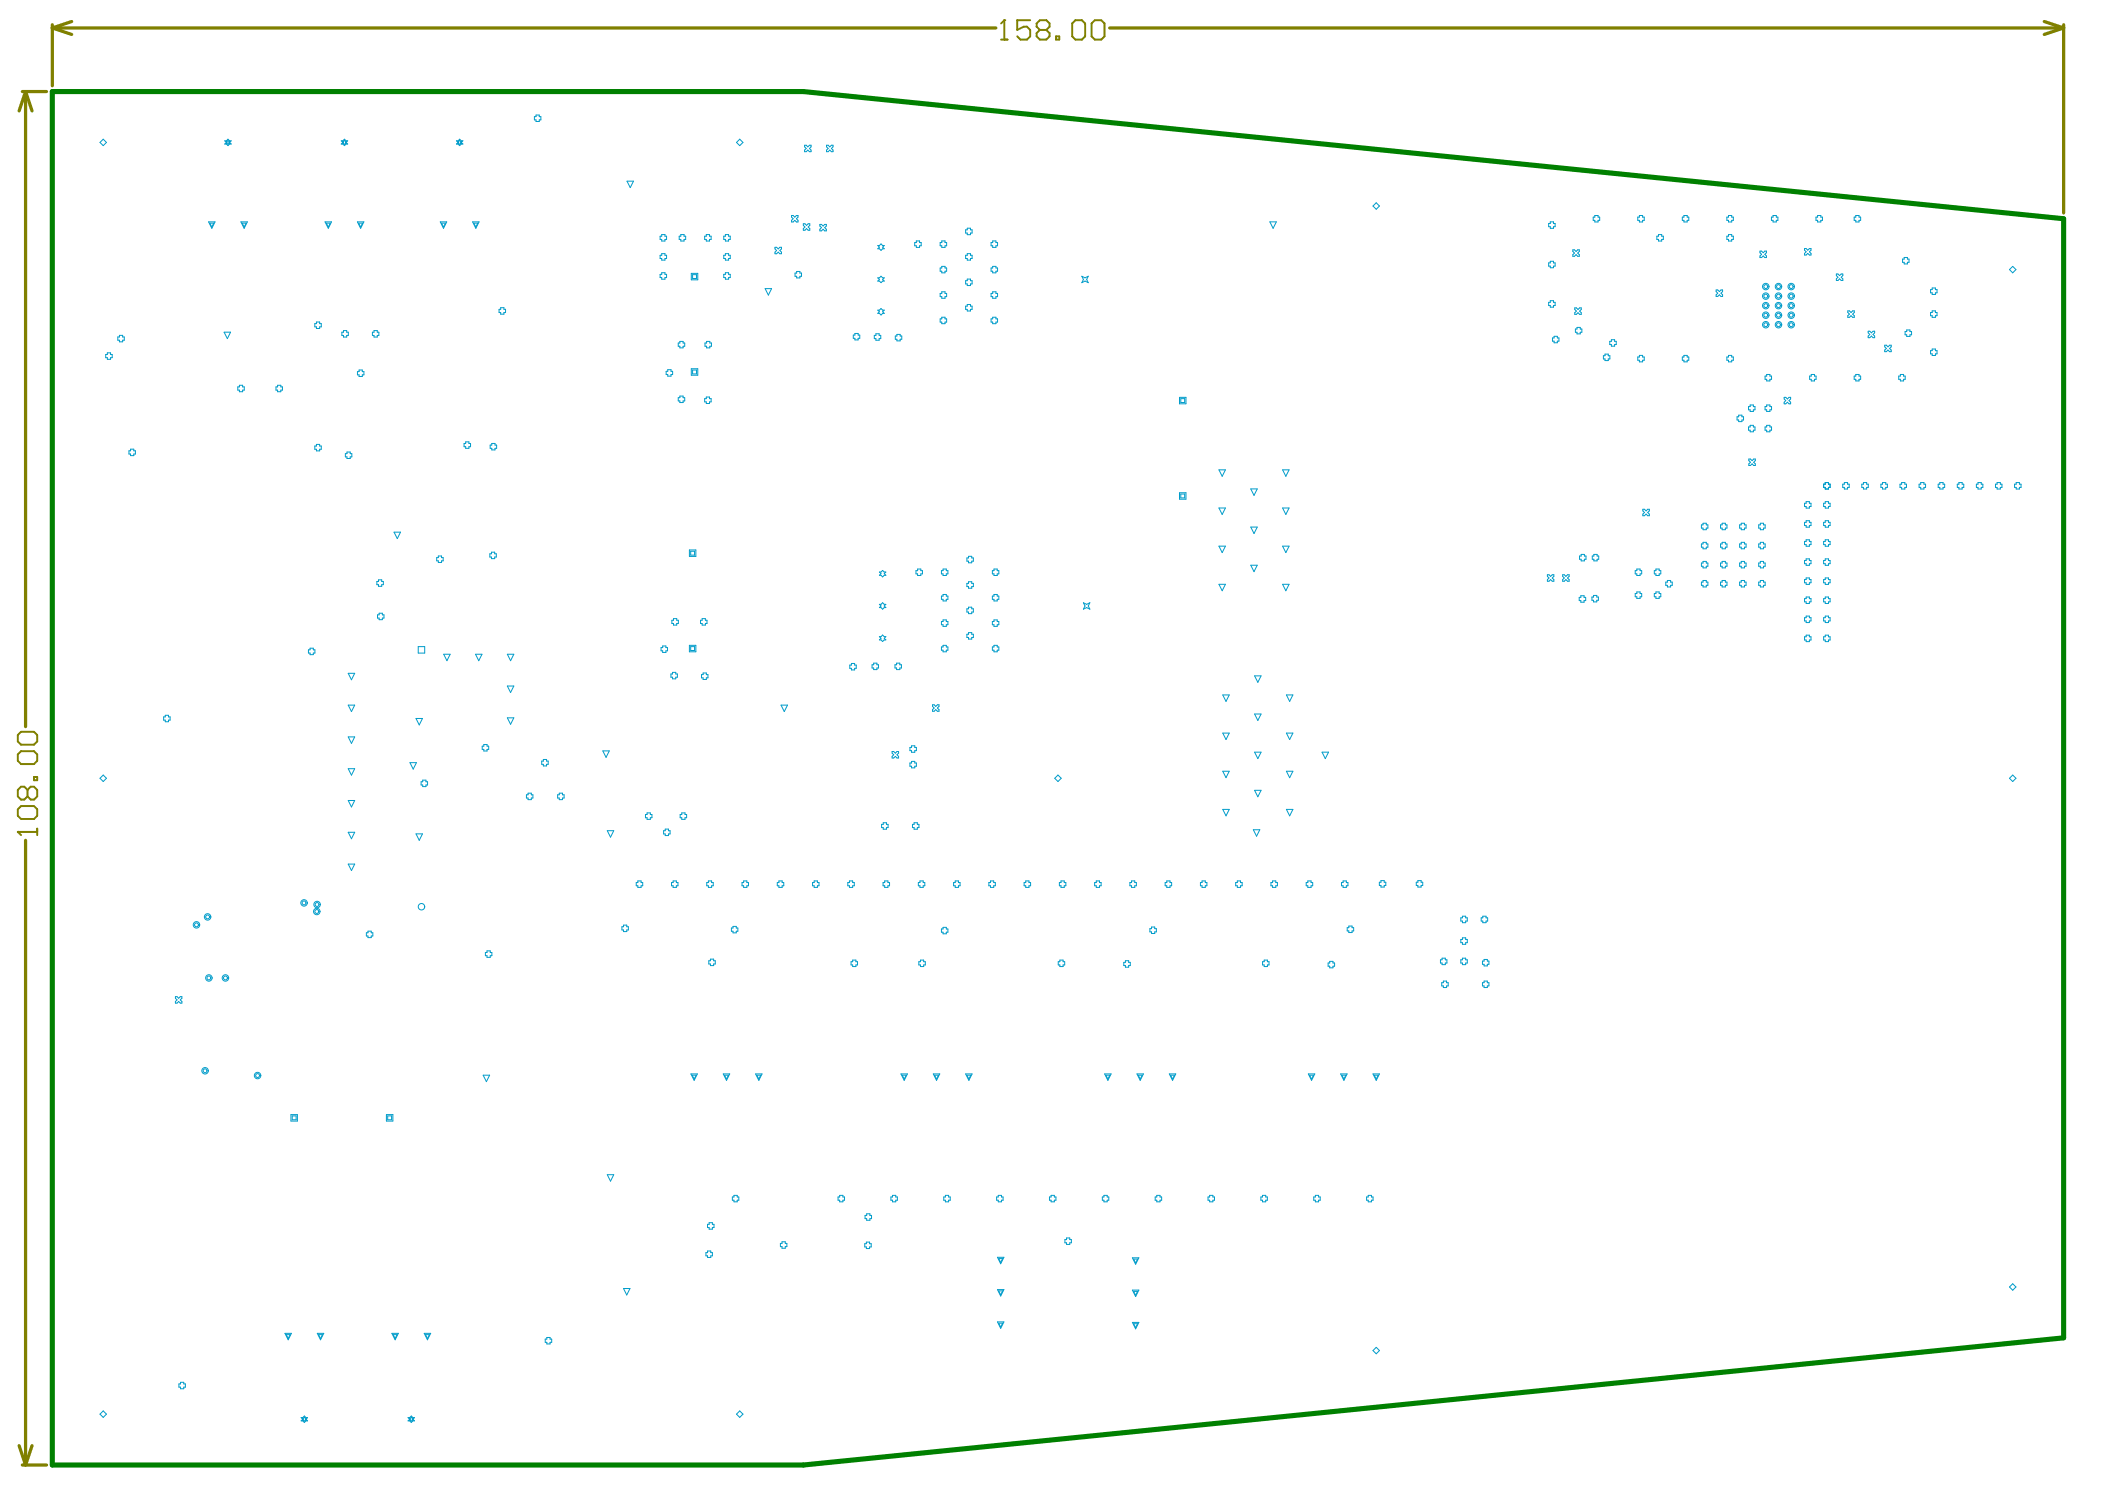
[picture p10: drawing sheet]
<svg xmlns="http://www.w3.org/2000/svg" width="297mm" height="210mm" viewBox="0 0 297 210" stroke-linecap="round" stroke-linejoin="round" font-family="sans-serif">
<g fill="none" stroke="#808000" stroke-width=".46">
<path d="M3.2 12.9h3.4M3.6 12.9l.9 2.8M3.6 12.9v89.6M3.6 12.9l-.9 2.8M7.4 3.5v8.6M7.4 3.9l2.7 1M7.4 3.9h133.1M10.1 3l-2.7 .9M156.6 3.9h134.6M288.5 3l2.7 .9M291.2 3.5v26.5M291.2 3.9l-2.7 1"/>
<path d="M3.6 118.5v88.2M2.7 203.9l.9 2.8M3.2 206.7h3.4M4.5 203.9l-.9 2.8"/>
</g>
<g fill="none" stroke="#808000" stroke-width=".27">
<path d="M141.3 5.6h.9M141.7 2.9h.1M141.7 2.9v2.7M141.7 2.9l-.4 .4M145.4 2.9h-1.9v1.3l1-.4h.4l.5 .4v.9l-.5 .5h-.9l-.5-.5M146.7 4.2l-.4 .5v.4l.4 .5h.9l.5-.5v-.4l-.5-.5M146.7 4.2l-.4-.4v-.5l.4-.4h.9l.5 .4v.5l-.5 .4M146.7 4.2h.9M149 5.1h.5v.5h-.5zM151.3 3.3l.5-.4h.9l.4 .4v1.8l-.4 .5h-.9l-.5-.5zM154 3.3l.5-.4h.9l.5 .4v1.8l-.5 .5h-.9l-.5-.5zM2.5 117.4h.1"/>
<path d="M2.5 103.7l.5-.5h1.8l.5 .5v.9l-.5 .5h-1.8l-.5-.5zM2.5 106.4l.5-.4h1.8l.5 .4v.9l-.5 .5h-1.8l-.5-.5zM2.5 114.2l.5-.5h1.8l.5 .5v.9l-.5 .4h-1.8l-.5-.4zM2.5 117.4h2.8M2.5 117.4l.5 .4M3.9 111.4l.4-.4h.5l.5 .4v.9l-.5 .5h-.5l-.4-.5M3.9 111.4l-.5-.4h-.4l-.5 .4v.9l.5 .5h.4l.5-.5M3.9 111.4v.9M4.8 109.6h.5v.5h-.5zM5.3 116.9v.9"/>
</g>
<path d="M7.4 12.9h106l177.8 18v157.8l-177.8 18h-106z" fill="none" stroke="#008000" stroke-width=".72"/>
<g fill="none" stroke="#009cca" stroke-width=".14">
<path d="M31.7 19.9h.2l.3-.3 .2 .3h.2l-.2 .2 .2 .2h-.2l-.2 .2-.3-.2h-.2l.2-.2zM31.9 20l.3-.2 .2 .2-.1 .1 .1 .1-.2 .2-.3-.2 .1-.1zM48.2 19.9h.2l.2-.3 .2 .3h.3l-.3 .2 .3 .2h-.3l-.2 .2-.2-.2h-.2l.2-.2zM48.3 20l.3-.2 .3 .2-.2 .1 .2 .1-.3 .2-.3-.2 .2-.1zM64.4 19.9h.2l.3-.3 .2 .3h.2l-.2 .2 .2 .2h-.2l-.2 .2-.3-.2h-.2l.2-.2zM64.6 20l.3-.2 .2 .2-.1 .1 .1 .1-.2 .2-.3-.2 .1-.1zM75.4 16.5h.2v-.3h.5v.3h.2v.4h-.2v.2h-.5v-.2h-.2zM14.1 20.1l.5-.5 .4 .5-.4 .4zM29.4 31.3h.9l-.4 .9zM29.6 31.5h.6l-.3 .5zM34 31.3h.9l-.4 .9zM34.2 31.5h.5l-.2 .5z"/>
<path d="M45.9 31.3h.9l-.5 .9zM46.1 31.5h.5l-.3 .5zM50.4 31.3h.9l-.4 .9zM50.6 31.5h.6l-.3 .5zM62.1 31.3h.9l-.4 .9zM62.3 31.5h.6l-.3 .5zM66.7 31.3h.9l-.5 .9zM66.9 31.5h.5l-.3 .5zM88.5 25.6h.9l-.5 .9zM93.1 33.3h.3v-.2h.4v.2h.3v.5h-.3v.2h-.4v-.2h-.3zM93.1 36h.3v-.2h.4v.2h.3v.5h-.3v.2h-.4v-.2h-.3zM93.1 38.7h.3v-.2h.4v.2h.3v.5h-.3v.2h-.4v-.2h-.3z"/>
<path d="M95.8 33.3h.3v-.2h.4v.2h.3v.5h-.3v.2h-.4v-.2h-.3zM97.5 38.6h1v.9h-1zM97.7 38.7h.6v.6h-.6zM99.4 33.3h.3v-.2h.4v.2h.2v.5h-.2v.2h-.4v-.2h-.3zM102.1 38.7h.3v-.2h.4v.2h.2v.5h-.2v.2h-.4v-.2h-.3zM102.1 36h.3v-.2h.4v.2h.2v.5h-.2v.2h-.4v-.2h-.3zM102.1 33.3h.3v-.2h.4v.2h.2v.5h-.2v.2h-.4v-.2h-.3zM103.9 20.1l.5-.5 .4 .5-.4 .4zM109.4 34.9h.2l.2 .2 .2-.2h.3v.2l-.3 .2 .3 .3v.2h-.3l-.2-.2-.2 .2h-.2v-.2l.2-.3-.2-.2zM111.7 30.4h.2l.3 .2 .2-.2h.2v.2l-.2 .3 .2 .2v.2h-.2l-.2-.2-.3 .2h-.2v-.2l.2-.2-.2-.3zM112.2 38.5h.2v-.2h.5v.2h.2v.5h-.2v.2h-.5v-.2h-.2zM113.4 31.6h.2l.2 .2 .2-.2h.3v.2l-.3 .2 .3 .2v.3h-.3l-.2-.3-.2 .3h-.2v-.3l.2-.2-.2-.2z"/>
<path d="M113.5 20.5h.3l.2 .2 .2-.2h.3v.2l-.3 .2 .3 .3v.2h-.3l-.2-.2-.2 .2h-.3v-.2l.3-.3-.3-.2zM115.7 31.7h.2l.2 .2 .3-.2h.2v.2l-.2 .2 .2 .2v.3h-.2l-.3-.3-.2 .3h-.2v-.3l.2-.2-.2-.2zM116.6 20.5h.3l.2 .2 .2-.2h.2v.2l-.2 .2 .2 .3v.2h-.2l-.2-.2-.2 .2h-.3v-.2l.3-.3-.3-.2zM123.9 39.2h.2l.2-.2 .3 .2h.2l-.2 .2 .2 .2h-.2l-.3 .3-.2-.3h-.2l.2-.2zM123.9 34.6h.2l.2-.2 .3 .2h.2l-.2 .3 .2 .2h-.2l-.3 .2-.2-.2h-.2l.2-.2zM129.1 34.2h.2v-.2h.5v.2h.2v.5h-.2v.2h-.5v-.2h-.2zM132.7 37.8h.2v-.2h.5v.2h.2v.5h-.2v.2h-.5v-.2h-.2zM132.7 34.2h.2v-.2h.5v.2h.2v.5h-.2v.2h-.5v-.2h-.2zM136.3 36h.2v-.2h.4v.2h.3v.5h-.3v.2h-.4v-.2h-.2zM136.3 32.4h.2v-.2h.4v.2h.3v.5h-.3v.2h-.4v-.2h-.2zM136.3 39.6h.2v-.2h.4v.2h.3v.5h-.3v.2h-.4v-.2h-.2zM139.9 37.8h.2v-.2h.4v.2h.3v.5h-.3v.2h-.4v-.2h-.2z"/>
<path d="M139.9 34.2h.2v-.2h.4v.2h.3v.5h-.3v.2h-.4v-.2h-.2zM152.7 39l.4 .2 .5-.2-.3 .4 .3 .5-.5-.3-.4 .3 .2-.5zM179.2 31.3h.9l-.5 .9zM193.7 29.1l.5-.5 .5 .5-.5 .4zM218.5 31.5h.3v-.2h.4v.2h.2v.5h-.2v.2h-.4v-.2h-.3zM218.5 37.1h.3v-.2h.4v.2h.2v.4h-.2v.3h-.4v-.3h-.3zM221.9 35.2h.3l.2 .3 .2-.3h.3v.3l-.3 .2 .3 .2v.3h-.3l-.2-.3-.2 .3h-.3v-.3l.3-.2-.3-.2zM224.8 30.6h.2v-.2h.5v.2h.2v.5h-.2v.2h-.5v-.2h-.2zM231.1 30.6h.2v-.2h.5v.2h.2v.5h-.2v.2h-.5v-.2h-.2zM233.8 33.3h.2v-.2h.5v.2h.2v.5h-.2v.2h-.5v-.2h-.2zM237.4 30.6h.2v-.2h.5v.2h.2v.5h-.2v.2h-.5v-.2h-.2zM243.7 33.3h.2v-.2h.5v.2h.2v.5h-.2v.2h-.5v-.2h-.2z"/>
<path d="M243.7 30.6h.2v-.2h.5v.2h.2v.5h-.2v.2h-.5v-.2h-.2zM248.4 35.4h.2l.2 .3 .2-.3h.3v.3l-.3 .2 .3 .2v.2h-.3l-.2-.2-.2 .2h-.2v-.2l.2-.2-.2-.2zM250 30.6h.2v-.2h.5v.2h.2v.5h-.2v.2h-.5v-.2h-.2zM254.6 35.1h.3l.2 .2 .2-.2h.3v.2l-.3 .2 .3 .2v.3h-.3l-.2-.3-.2 .3h-.3v-.3l.3-.2-.3-.2zM256.3 30.6h.2v-.2h.4v.2h.3v.5h-.3v.2h-.4v-.2h-.2zM259.1 38.7h.3l.2 .2 .2-.2h.2v.2l-.2 .2 .2 .2v.3h-.2l-.2-.3-.2 .3h-.3v-.3l.3-.2-.3-.2zM261.6 30.6h.3v-.2h.4v.2h.3v.5h-.3v.2h-.4v-.2h-.3zM268.5 36.5h.2v-.2h.5v.2h.2v.5h-.2v.2h-.5v-.2h-.2zM283.6 38l.4-.4 .5 .4-.5 .5zM14.9 50h.2v-.2h.5v.2h.2v.5h-.2v.2h-.5v-.2h-.2zM16.6 47.5h.3v-.2h.4v.2h.2v.5h-.2v.2h-.4v-.2h-.3zM31.6 46.9h.9l-.4 .9z"/>
<path d="M33.6 54.6h.2v-.3h.4v.3h.3v.4h-.3v.3h-.4v-.3h-.2zM38.9 54.6h.3v-.3h.4v.3h.3v.4h-.3v.3h-.4v-.3h-.3zM44.4 45.7h.3v-.3h.4v.3h.2v.4h-.2v.2h-.4v-.2h-.3zM48.2 46.9h.3v-.3h.4v.3h.3v.4h-.3v.2h-.4v-.2h-.3zM50.4 52.4h.3v-.2h.4v.2h.3v.5h-.3v.2h-.4v-.2h-.3zM52.6 46.9h.2v-.3h.4v.3h.3v.4h-.3v.2h-.4v-.2h-.2zM70.4 43.6h.3v-.2h.4v.2h.2v.5h-.2v.2h-.4v-.2h-.3zM94 52.4h.2v-.2h.5v.2h.2v.4h-.2v.3h-.5v-.3h-.2zM95.7 48.4h.2v-.2h.5v.2h.2v.4h-.2v.3h-.5v-.3h-.2zM95.7 56.1h.2v-.2h.5v.2h.2v.5h-.2v.2h-.5v-.2h-.2zM97.5 52h1v.9h-1zM97.7 52.2h.6v.5h-.6z"/>
<path d="M99.4 56.2h.3v-.2h.4v.2h.2v.5h-.2v.2h-.4v-.2h-.3zM99.5 48.4h.2v-.2h.5v.2h.2v.4h-.2v.3h-.5v-.3h-.2zM108 40.7h.9l-.5 .9zM120.4 47.3h.2v-.3h.5v.3h.2v.4h-.2v.2h-.5v-.2h-.2zM123.4 47.3h.2v-.2h.5v.2h.2v.5h-.2v.2h-.5v-.2h-.2zM123.9 43.8h.2l.2-.3 .3 .3h.2l-.2 .2 .2 .2h-.2l-.3 .2-.2-.2h-.2l.2-.2zM126.3 47.4h.3v-.2h.4v.2h.2v.5h-.2v.2h-.4v-.2h-.3zM132.7 45h.2v-.2h.5v.2h.2v.4h-.2v.3h-.5v-.3h-.2zM132.7 41.4h.2v-.2h.5v.2h.2v.4h-.2v.3h-.5v-.3h-.2zM136.3 43.2h.2v-.2h.4v.2h.3v.4h-.3v.3h-.4v-.3h-.2zM139.9 45h.2v-.2h.4v.2h.3v.4h-.3v.3h-.4v-.3h-.2zM139.9 41.4h.2v-.2h.4v.2h.3v.4h-.3v.3h-.4v-.3h-.2z"/>
<path d="M166.4 56.1h1v.9h-1zM166.6 56.2h.6v.6h-.6zM218.5 42.6h.3v-.2h.4v.2h.2v.5h-.2v.2h-.4v-.2h-.3zM219.1 47.7h.2v-.3h.5v.3h.2v.4h-.2v.3h-.5v-.3h-.2zM222.2 43.4h.2l.3 .3 .2-.3h.2v.3l-.2 .2 .2 .2v.2h-.2l-.2-.2-.3 .2h-.2v-.2l.2-.2-.2-.2zM222.3 46.4h.2v-.2h.5v.2h.2v.5h-.2v.2h-.5v-.2h-.2zM226.3 50.2h.2v-.2h.4v.2h.3v.4h-.3v.3h-.4v-.3h-.2zM227.2 48.1h.2v-.2h.4v.2h.3v.5h-.3v.2h-.4v-.2h-.2zM231.1 50.4h.2v-.3h.5v.3h.2v.4h-.2v.2h-.5v-.2h-.2zM237.4 50.4h.2v-.3h.5v.3h.2v.4h-.2v.2h-.5v-.2h-.2zM242.2 40.9h.2l.2 .2 .2-.2h.3v.2l-.3 .3 .3 .2v.2h-.3l-.2-.2-.2 .2h-.2v-.2l.2-.2-.2-.3zM243.7 50.4h.2v-.3h.5v.3h.2v.4h-.2v.2h-.5v-.2h-.2z"/>
<path d="M245.1 58.8h.2v-.2h.5v.2h.2v.4h-.2v.3h-.5v-.3h-.2zM246.7 57.4h.3v-.3h.4v.3h.2v.4h-.2v.2h-.4v-.2h-.3zM249.1 53.1h.2v-.3h.5v.3h.2v.4h-.2v.2h-.5v-.2h-.2zM249.1 57.4h.2v-.3h.5v.3h.2v.4h-.2v.2h-.5v-.2h-.2zM251.8 56.1h.2l.2 .2 .2-.2h.3v.2l-.3 .2 .3 .2v.3h-.3l-.2-.3-.2 .3h-.2v-.3l.2-.2-.2-.2zM255.4 53.1h.2v-.3h.4v.3h.3v.4h-.3v.2h-.4v-.2h-.2zM260.7 43.9h.3l.2 .2 .2-.2h.3v.2l-.3 .2 .3 .2v.3h-.3l-.2-.3-.2 .3h-.3v-.3l.3-.2-.3-.2zM261.6 53.1h.3v-.3h.4v.3h.3v.4h-.3v.2h-.4v-.2h-.3zM263.6 46.7h.2l.3 .3 .2-.3h.2v.3l-.2 .2 .2 .2v.2h-.2l-.2-.2-.3 .2h-.2v-.2l.2-.2-.2-.2zM266 48.7h.2l.2 .2 .2-.2h.3v.2l-.3 .3 .3 .2v.2h-.3l-.2-.2-.2 .2h-.2v-.2l.2-.2-.2-.3zM267.9 53.1h.3v-.3h.4v.3h.2v.4h-.2v.2h-.4v-.2h-.3zM268.8 46.8h.3v-.3h.4v.3h.2v.4h-.2v.3h-.4v-.3h-.3z"/>
<path d="M272.4 44.1h.3v-.2h.4v.2h.2v.4h-.2v.3h-.4v-.3h-.3zM272.4 49.5h.3v-.3h.4v.3h.2v.4h-.2v.2h-.4v-.2h-.3zM272.4 40.9h.3v-.3h.4v.3h.2v.4h-.2v.2h-.4v-.2h-.3zM18.2 63.6h.2v-.2h.5v.2h.2v.4h-.2v.3h-.5v-.3h-.2zM44.4 62.9h.3v-.2h.4v.2h.2v.5h-.2v.2h-.4v-.2h-.3zM48.7 64h.3v-.2h.4v.2h.2v.5h-.2v.2h-.4v-.2h-.3zM55.6 75.1h.9l-.4 .9zM61.6 78.7h.3v-.3h.4v.3h.2v.4h-.2v.2h-.4v-.2h-.3zM65.5 62.6h.2v-.3h.5v.3h.2v.4h-.2v.2h-.5v-.2h-.2zM69.1 78.1h.3v-.2h.4v.2h.2v.5h-.2v.2h-.4v-.2h-.3zM69.2 62.8h.2v-.2h.5v.2h.2v.4h-.2v.3h-.5v-.3h-.2zM97.3 77.6h.9v.9h-.9z"/>
<path d="M97.5 77.8h.5v.5h-.5zM136.4 78.7h.3v-.2h.4v.2h.3v.5h-.3v.2h-.4v-.2h-.3zM166.4 69.5h1v.9h-1zM166.6 69.7h.6v.5h-.6zM172 77h.9l-.4 1zM172 71.7h.9l-.4 .9zM172 66.3h.9l-.4 .9zM176.5 79.7h.9l-.4 .9zM176.5 74.4h.9l-.4 .9zM176.5 69h.9l-.4 .9zM181 77h.9l-.5 1zM181 71.7h.9l-.5 .9z"/>
<path d="M181 66.3h.9l-.5 .9zM222.9 78.4h.2v-.2h.5v.2h.2v.5h-.2v.2h-.5v-.2h-.2zM224.7 78.4h.2v-.2h.5v.2h.2v.5h-.2v.2h-.5v-.2h-.2zM231.8 71.8h.3l.2 .3 .2-.3h.2v.3l-.2 .2 .2 .2v.3h-.2l-.2-.3-.2 .3h-.3v-.3l.3-.2-.3-.2zM240.1 74h.2v-.2h.5v.2h.2v.5h-.2v.2h-.5v-.2h-.2zM240.1 76.7h.2v-.2h.5v.2h.2v.5h-.2v.2h-.5v-.2h-.2zM240.1 79.4h.2v-.2h.5v.2h.2v.5h-.2v.2h-.5v-.2h-.2zM242.8 74h.2v-.2h.5v.2h.2v.5h-.2v.2h-.5v-.2h-.2zM242.8 76.7h.2v-.2h.5v.2h.2v.5h-.2v.2h-.5v-.2h-.2zM242.8 79.4h.2v-.2h.5v.2h.2v.5h-.2v.2h-.5v-.2h-.2zM245.5 79.4h.2v-.2h.5v.2h.2v.5h-.2v.2h-.5v-.2h-.2zM245.5 76.7h.2v-.2h.5v.2h.2v.5h-.2v.2h-.5v-.2h-.2z"/>
<path d="M245.5 74h.2v-.2h.5v.2h.2v.5h-.2v.2h-.5v-.2h-.2zM246.7 60.2h.3v-.2h.4v.2h.2v.5h-.2v.2h-.4v-.2h-.3zM246.8 64.8h.2l.2 .2 .3-.2h.2v.2l-.2 .2 .2 .2v.3h-.2l-.3-.3-.2 .3h-.2v-.3l.2-.2-.2-.2zM248.2 79.4h.2v-.2h.5v.2h.2v.5h-.2v.2h-.5v-.2h-.2zM248.2 76.7h.2v-.2h.5v.2h.2v.5h-.2v.2h-.5v-.2h-.2zM248.2 74h.2v-.2h.5v.2h.2v.5h-.2v.2h-.5v-.2h-.2zM249.1 60.2h.2v-.2h.5v.2h.2v.5h-.2v.2h-.5v-.2h-.2zM254.6 76.4h.3v-.3h.4v.3h.3v.4h-.3v.3h-.4v-.3h-.3zM254.6 73.7h.3v-.2h.4v.2h.3v.4h-.3v.3h-.4v-.3h-.3zM254.6 71h.3v-.2h.4v.2h.3v.4h-.3v.3h-.4v-.3h-.3zM254.6 79.1h.3v-.3h.4v.3h.3v.4h-.3v.2h-.4v-.2h-.3zM257.3 76.4h.3v-.3h.4v.3h.2v.4h-.2v.3h-.4v-.3h-.3z"/>
<path d="M257.3 73.7h.3v-.2h.4v.2h.2v.4h-.2v.3h-.4v-.3h-.3zM257.3 68.3h.3v-.2h.4v.2h.2v.5h-.2v.2h-.4v-.2h-.3zM257.3 71h.3v-.2h.4v.2h.2v.4h-.2v.3h-.4v-.3h-.3zM257.3 79.1h.3v-.3h.4v.3h.2v.4h-.2v.2h-.4v-.2h-.3zM260 68.3h.3v-.2h.4v.2h.2v.5h-.2v.2h-.4v-.2h-.3zM262.7 68.3h.3v-.2h.4v.2h.2v.5h-.2v.2h-.4v-.2h-.3zM265.4 68.3h.2v-.2h.5v.2h.2v.5h-.2v.2h-.5v-.2h-.2zM268.1 68.3h.2v-.2h.5v.2h.2v.5h-.2v.2h-.5v-.2h-.2zM270.8 68.3h.2v-.2h.5v.2h.2v.5h-.2v.2h-.5v-.2h-.2zM273.5 68.3h.2v-.2h.5v.2h.2v.5h-.2v.2h-.5v-.2h-.2zM276.2 68.3h.2v-.2h.5v.2h.2v.5h-.2v.2h-.5v-.2h-.2zM278.9 68.3h.2v-.2h.5v.2h.2v.5h-.2v.2h-.5v-.2h-.2z"/>
<path d="M281.6 68.3h.2v-.2h.5v.2h.2v.5h-.2v.2h-.5v-.2h-.2zM284.3 68.3h.2v-.2h.5v.2h.2v.5h-.2v.2h-.5v-.2h-.2zM43.5 91.7h.3v-.3h.4v.3h.2v.4h-.2v.2h-.4v-.2h-.3zM49.1 95h1l-.5 .9zM49.1 99.5h1l-.5 .9zM53.2 82h.2v-.2h.5v.2h.2v.5h-.2v.2h-.5v-.2h-.2zM53.3 86.7h.2v-.2h.5v.2h.2v.5h-.2v.2h-.5v-.2h-.2zM59 91.2h.9v.9h-.9zM62.6 92.3h.9l-.4 .9zM67.1 92.3h.9l-.4 .9zM71.6 92.3h.9l-.5 .9zM71.6 96.8h.9l-.5 .9z"/>
<path d="M93.3 91.4h.2v-.3h.5v.3h.2v.4h-.2v.2h-.5v-.2h-.2zM94.7 95.1h.2v-.3h.5v.3h.2v.4h-.2v.3h-.5v-.3h-.2zM94.8 87.5h.2v-.2h.5v.2h.2v.5h-.2v.2h-.5v-.2h-.2zM97.3 91h.9v.9h-.9zM97.5 91.2h.5v.6h-.5zM98.9 87.5h.2v-.2h.4v.2h.3v.5h-.3v.2h-.4v-.2h-.2zM99 95.2h.2v-.3h.5v.3h.2v.4h-.2v.2h-.5v-.2h-.2zM110.2 99.5h.9l-.4 .9zM119.9 93.8h.2v-.2h.5v.2h.2v.5h-.2v.2h-.5v-.2h-.2zM123.1 93.8h.2v-.3h.4v.3h.3v.4h-.3v.3h-.4v-.3h-.2zM124.1 89.8h.2l.2-.2 .3 .2h.2l-.2 .2 .2 .3h-.2l-.3 .2-.2-.2h-.2l.2-.3zM124.1 85.3h.2l.2-.3 .3 .3h.2l-.2 .2 .2 .2h-.2l-.3 .2-.2-.2h-.2l.2-.2z"/>
<path d="M124.1 80.7h.2l.2-.2 .3 .2h.2l-.2 .2 .2 .3h-.2l-.3 .2-.2-.2h-.2l.2-.3zM126.3 93.8h.2v-.3h.5v.3h.2v.4h-.2v.3h-.5v-.3h-.2zM129.3 80.5h.2v-.2h.4v.2h.3v.5h-.3v.2h-.4v-.2h-.2zM131.6 99.4h.2l.2 .2 .3-.2h.2v.2l-.2 .3 .2 .2v.2h-.2l-.3-.2-.2 .2h-.2v-.2l.2-.2-.2-.3zM132.8 80.5h.3v-.2h.4v.2h.3v.5h-.3v.2h-.4v-.2h-.3zM132.8 84.1h.3v-.2h.4v.2h.3v.4h-.3v.3h-.4v-.3h-.3zM132.8 87.7h.3v-.3h.4v.3h.3v.4h-.3v.3h-.4v-.3h-.3zM132.8 91.3h.3v-.3h.4v.3h.3v.4h-.3v.2h-.4v-.2h-.3zM136.4 82.3h.3v-.2h.4v.2h.3v.4h-.3v.3h-.4v-.3h-.3zM136.4 85.9h.3v-.2h.4v.2h.3v.4h-.3v.3h-.4v-.3h-.3zM136.4 89.5h.3v-.3h.4v.3h.3v.4h-.3v.3h-.4v-.3h-.3zM140 80.5h.3v-.2h.4v.2h.2v.5h-.2v.2h-.4v-.2h-.3z"/>
<path d="M140 91.3h.3v-.3h.4v.3h.2v.4h-.2v.2h-.4v-.2h-.3zM140 87.7h.3v-.3h.4v.3h.2v.4h-.2v.3h-.4v-.3h-.3zM140 84.1h.3v-.2h.4v.2h.2v.4h-.2v.3h-.4v-.3h-.3zM152.9 85l.4 .3 .5-.3-.2 .5 .2 .4-.5-.2-.4 .2 .2-.4zM172 82.4h.9l-.4 .9zM172.5 98h1l-.5 .9zM177 95.3h1l-.5 1zM181 82.4h.9l-.5 .9zM181.5 98h.9l-.4 .9zM218.4 81.1h.2l.2 .2 .2-.2h.3v.2l-.3 .2 .3 .3v.2h-.3l-.2-.2-.2 .2h-.2v-.2l.2-.3-.2-.2zM220.5 81.1h.2l.3 .2 .2-.2h.2v.2l-.2 .2 .2 .3v.2h-.2l-.2-.2-.3 .2h-.2v-.2l.2-.3-.2-.2zM222.8 84.3h.3v-.3h.4v.3h.3v.4h-.3v.2h-.4v-.2h-.3z"/>
<path d="M224.6 84.2h.3v-.2h.4v.2h.3v.5h-.3v.2h-.4v-.2h-.3zM230.7 80.5h.3v-.2h.4v.2h.3v.5h-.3v.2h-.4v-.2h-.3zM230.7 83.7h.3v-.2h.4v.2h.3v.5h-.3v.2h-.4v-.2h-.3zM233.4 80.5h.3v-.2h.4v.2h.3v.5h-.3v.2h-.4v-.2h-.3zM233.4 83.7h.3v-.2h.4v.2h.3v.5h-.3v.2h-.4v-.2h-.3zM235.1 82.1h.2v-.2h.4v.2h.3v.5h-.3v.2h-.4v-.2h-.2zM240.1 82.1h.2v-.2h.5v.2h.2v.5h-.2v.2h-.5v-.2h-.2zM242.8 82.1h.2v-.2h.5v.2h.2v.5h-.2v.2h-.5v-.2h-.2zM245.5 82.1h.2v-.2h.5v.2h.2v.5h-.2v.2h-.5v-.2h-.2zM248.2 82.1h.2v-.2h.5v.2h.2v.5h-.2v.2h-.5v-.2h-.2zM254.6 89.8h.3v-.2h.4v.2h.3v.5h-.3v.2h-.4v-.2h-.3zM254.6 84.4h.3v-.2h.4v.2h.3v.5h-.3v.2h-.4v-.2h-.3z"/>
<path d="M254.6 81.8h.3v-.3h.4v.3h.3v.4h-.3v.2h-.4v-.2h-.3zM254.6 87.1h.3v-.2h.4v.2h.3v.5h-.3v.2h-.4v-.2h-.3zM257.3 89.8h.3v-.2h.4v.2h.2v.5h-.2v.2h-.4v-.2h-.3zM257.3 84.4h.3v-.2h.4v.2h.2v.5h-.2v.2h-.4v-.2h-.3zM257.3 81.8h.3v-.3h.4v.3h.2v.4h-.2v.2h-.4v-.2h-.3zM257.3 87.1h.3v-.2h.4v.2h.2v.5h-.2v.2h-.4v-.2h-.3zM14.1 109.8l.5-.5 .4 .5-.4 .4zM23.1 101.1h.2v-.2h.5v.2h.2v.5h-.2v.2h-.5v-.2h-.2zM49.1 117.4h1l-.5 .9zM49.1 112.9h1l-.5 .9zM49.1 108.4h1l-.5 .9zM49.1 104h1l-.5 .9z"/>
<path d="M57.9 107.6h.9l-.5 .9zM58.7 117.6h.9l-.4 .9zM58.7 101.4h.9l-.4 .9zM59.4 110.3h.3v-.2h.4v.2h.2v.4h-.2v.3h-.4v-.3h-.3zM68 105.3h.3v-.3h.4v.3h.3v.4h-.3v.2h-.4v-.2h-.3zM71.6 101.3h.9l-.5 .9zM74.3 112.1h.2v-.2h.5v.2h.2v.5h-.2v.2h-.5v-.2h-.2zM76.4 107.4h.3v-.3h.4v.3h.3v.4h-.3v.2h-.4v-.2h-.3zM78.7 112.1h.2v-.2h.5v.2h.2v.5h-.2v.2h-.5v-.2h-.2zM85.1 105.9h.9l-.5 .9zM85.7 117.2h.9l-.4 .9zM91.1 114.9h.2v-.2h.5v.2h.2v.5h-.2v.2h-.5v-.2h-.2z"/>
<path d="M93.6 117.2h.3v-.2h.4v.2h.3v.4h-.3v.3h-.4v-.3h-.3zM96 114.9h.2v-.2h.5v.2h.2v.5h-.2v.2h-.5v-.2h-.2zM124.4 116.3h.2v-.2h.5v.2h.2v.4h-.2v.3h-.5v-.3h-.2zM125.9 106h.2l.2 .2 .3-.2h.2v.2l-.2 .3 .2 .2v.2h-.2l-.3-.2-.2 .2h-.2v-.2l.2-.2-.2-.3zM128.4 105.4h.2v-.2h.5v.2h.2v.5h-.2v.2h-.5v-.2h-.2zM128.4 107.6h.2v-.2h.5v.2h.2v.5h-.2v.2h-.5v-.2h-.2zM128.8 116.3h.2v-.2h.4v.2h.3v.4h-.3v.3h-.4v-.3h-.2zM148.8 109.8l.5-.5 .4 .5-.4 .4zM172.5 114.2h1l-.5 .9zM172.5 108.8h1l-.5 .9zM172.5 103.4h1l-.5 .9zM176.9 117h.9l-.5 1z"/>
<path d="M177 106.1h1l-.5 .9zM177 111.5h1l-.5 .9zM177 100.7h1l-.5 .9zM181.5 114.2h.9l-.4 .9zM181.5 108.8h.9l-.4 .9zM181.5 103.4h.9l-.4 .9zM186.6 106.1h.9l-.5 .9zM283.6 109.8l.4-.5 .5 .5-.5 .4zM49.1 121.9h1l-.5 .9zM51.7 131.6h.2v-.2h.5v.2h.2v.4h-.2v.3h-.5v-.3h-.2zM68.5 134.4h.2v-.3h.5v.3h.2v.4h-.2v.2h-.5v-.2h-.2zM87.8 130.7h.2v-.2h.4v.2h.3v.5h-.3v.2h-.4v-.2h-.2z"/>
<path d="M89.8 124.5h.2v-.2h.5v.2h.2v.5h-.2v.2h-.5v-.2h-.2zM94.8 124.5h.2v-.2h.4v.2h.3v.5h-.3v.2h-.4v-.2h-.2zM99.7 124.5h.3v-.2h.4v.2h.2v.5h-.2v.2h-.4v-.2h-.3zM100 135.5h.2v-.2h.5v.2h.2v.5h-.2v.2h-.5v-.2h-.2zM103.2 130.9h.2v-.2h.5v.2h.2v.5h-.2v.2h-.5v-.2h-.2zM104.7 124.5h.2v-.2h.5v.2h.2v.5h-.2v.2h-.5v-.2h-.2zM109.7 124.5h.2v-.2h.5v.2h.2v.5h-.2v.2h-.5v-.2h-.2zM114.7 124.5h.2v-.2h.4v.2h.3v.5h-.3v.2h-.4v-.2h-.2zM119.6 124.5h.3v-.2h.4v.2h.2v.5h-.2v.2h-.4v-.2h-.3zM120.1 135.7h.2v-.3h.5v.3h.2v.4h-.2v.2h-.5v-.2h-.2zM124.6 124.5h.2v-.2h.5v.2h.2v.5h-.2v.2h-.5v-.2h-.2zM129.6 124.5h.2v-.2h.5v.2h.2v.5h-.2v.2h-.5v-.2h-.2z"/>
<path d="M129.7 135.7h.2v-.3h.4v.3h.3v.4h-.3v.2h-.4v-.2h-.2zM132.8 131h.3v-.2h.4v.2h.3v.5h-.3v.2h-.4v-.2h-.3zM134.6 124.5h.2v-.2h.4v.2h.3v.5h-.3v.2h-.4v-.2h-.2zM139.5 124.5h.3v-.2h.4v.2h.3v.5h-.3v.2h-.4v-.2h-.3zM144.5 124.5h.2v-.2h.5v.2h.2v.5h-.2v.2h-.5v-.2h-.2zM149.3 135.7h.3v-.3h.4v.3h.2v.4h-.2v.2h-.4v-.2h-.3zM149.5 124.5h.2v-.2h.5v.2h.2v.5h-.2v.2h-.5v-.2h-.2zM154.5 124.5h.2v-.2h.5v.2h.2v.5h-.2v.2h-.5v-.2h-.2zM158.6 135.8h.2v-.3h.5v.3h.2v.4h-.2v.2h-.5v-.2h-.2zM159.4 124.5h.3v-.2h.4v.2h.3v.5h-.3v.2h-.4v-.2h-.3zM162.3 131h.2v-.2h.4v.2h.3v.5h-.3v.2h-.4v-.2h-.2zM164.4 124.5h.2v-.2h.5v.2h.2v.5h-.2v.2h-.5v-.2h-.2z"/>
<path d="M169.4 124.5h.2v-.2h.5v.2h.2v.5h-.2v.2h-.5v-.2h-.2zM174.4 124.5h.2v-.2h.5v.2h.2v.5h-.2v.2h-.5v-.2h-.2zM178.2 135.7h.2v-.3h.4v.3h.3v.4h-.3v.2h-.4v-.2h-.2zM179.3 124.5h.3v-.2h.4v.2h.3v.5h-.3v.2h-.4v-.2h-.3zM184.3 124.5h.3v-.2h.4v.2h.2v.5h-.2v.2h-.4v-.2h-.3zM187.4 135.8h.2v-.2h.5v.2h.2v.5h-.2v.2h-.5v-.2h-.2zM189.3 124.5h.2v-.2h.5v.2h.2v.5h-.2v.2h-.5v-.2h-.2zM190.1 130.9h.2v-.3h.5v.3h.2v.4h-.2v.2h-.5v-.2h-.2zM194.6 124.5h.3v-.3h.4v.3h.3v.4h-.3v.2h-.4v-.2h-.3zM199.9 124.5h.2v-.3h.4v.3h.3v.4h-.3v.2h-.4v-.2h-.2zM203.3 135.4h.2v-.2h.4v.2h.3v.4h-.3v.3h-.4v-.3h-.2zM203.4 138.6h.3v-.2h.4v.2h.3v.5h-.3v.2h-.4v-.2h-.3z"/>
<path d="M206.1 135.4h.3v-.2h.4v.2h.3v.4h-.3v.3h-.4v-.3h-.3zM206.1 132.5h.3v-.2h.4v.2h.3v.5h-.3v.2h-.4v-.2h-.3zM206.1 129.5h.3v-.3h.4v.3h.3v.4h-.3v.3h-.4v-.3h-.3zM209 129.5h.2v-.3h.5v.3h.2v.4h-.2v.3h-.5v-.3h-.2zM209.2 138.6h.2v-.2h.5v.2h.2v.5h-.2v.2h-.5v-.2h-.2zM209.2 135.6h.2v-.3h.5v.3h.2v.4h-.2v.3h-.5v-.3h-.2zM24.8 140.6h.2l.2 .2 .2-.2h.3v.2l-.3 .2 .3 .3v.2h-.3l-.2-.2-.2 .2h-.2v-.2l.2-.3-.2-.2zM41.1 157.2h.9v.9h-.9zM41.2 157.4h.6v.6h-.6zM54.5 157.2h.9v.9h-.9zM54.7 157.4h.6v.6h-.6zM68.2 151.7h.9l-.5 .9z"/>
<path d="M97.5 151.5h.9l-.4 .9zM97.7 151.7h.5l-.2 .5zM102.1 151.5h.9l-.5 .9zM102.2 151.7h.6l-.3 .5zM106.6 151.5h.9l-.4 .9zM106.8 151.7h.6l-.3 .5zM127.1 151.5h.9l-.4 .9zM127.3 151.7h.6l-.3 .5zM131.7 151.5h.9l-.4 .9zM131.9 151.7h.5l-.2 .5zM136.3 151.5h.9l-.5 .9zM136.4 151.7h.6l-.3 .5z"/>
<path d="M155.9 151.5h.9l-.5 .9zM156.1 151.7h.5l-.3 .5zM160.4 151.5h1l-.5 .9zM160.6 151.7h.6l-.3 .5zM165 151.5h.9l-.4 .9zM165.2 151.7h.5l-.2 .5zM184.6 151.5h.9l-.4 .9zM184.8 151.7h.5l-.2 .5zM189.2 151.5h.9l-.5 .9zM189.4 151.7h.5l-.3 .5zM193.7 151.5h1l-.5 .9zM193.9 151.7h.6l-.3 .5z"/>
<path d="M85.7 165.7h.9l-.4 .9zM99.6 176.7h.2v-.2h.5v.2h.2v.5h-.2v.2h-.5v-.2h-.2zM99.8 172.7h.3v-.2h.4v.2h.3v.5h-.3v.2h-.4v-.2h-.3zM103.3 168.9h.3v-.3h.4v.3h.3v.4h-.3v.2h-.4v-.2h-.3zM110.1 175.4h.3v-.2h.4v.2h.2v.5h-.2v.2h-.4v-.2h-.3zM118.3 168.9h.2v-.3h.4v.3h.3v.4h-.3v.2h-.4v-.2h-.2zM122 175.4h.3v-.2h.4v.2h.2v.5h-.2v.2h-.4v-.2h-.3zM122.1 171.5h.2v-.3h.5v.3h.2v.4h-.2v.2h-.5v-.2h-.2zM125.7 168.9h.2v-.3h.5v.3h.2v.4h-.2v.2h-.5v-.2h-.2zM133.2 168.9h.2v-.3h.5v.3h.2v.4h-.2v.2h-.5v-.2h-.2zM140.6 168.9h.3v-.3h.4v.3h.2v.4h-.2v.2h-.4v-.2h-.3zM140.8 177.4h.9l-.5 .9z"/>
<path d="M140.9 177.5h.6l-.3 .6zM148.1 168.9h.2v-.3h.5v.3h.2v.4h-.2v.2h-.5v-.2h-.2zM150.3 174.9h.2v-.3h.5v.3h.2v.4h-.2v.2h-.5v-.2h-.2zM155.6 168.9h.2v-.3h.4v.3h.3v.4h-.3v.2h-.4v-.2h-.2zM159.8 177.4h.9l-.5 .9zM160 177.6h.5l-.3 .6zM163 168.9h.2v-.3h.5v.3h.2v.4h-.2v.2h-.5v-.2h-.2zM170.5 168.9h.2v-.3h.5v.3h.2v.4h-.2v.2h-.5v-.2h-.2zM177.9 168.9h.3v-.3h.4v.3h.2v.4h-.2v.2h-.4v-.2h-.3zM185.4 168.9h.2v-.3h.5v.3h.2v.4h-.2v.2h-.5v-.2h-.2zM192.8 168.9h.3v-.3h.4v.3h.3v.4h-.3v.2h-.4v-.2h-.3zM14.1 199.5l.5-.5 .4 .5-.4 .4z"/>
<path d="M25.2 195.2h.3v-.2h.4v.2h.3v.5h-.3v.2h-.4v-.2h-.3zM40.2 188.1h.9l-.4 .9zM40.4 188.3h.5l-.2 .5zM42.5 200h.2l.2-.3 .3 .3h.2l-.2 .2 .2 .2h-.2l-.3 .3-.2-.3h-.2l.2-.2zM44.8 188.1h.9l-.5 .9zM45 188.3h.5l-.3 .5zM55.3 188.1h.9l-.4 .9zM55.5 188.3h.5l-.2 .5zM57.6 200h.2l.2-.3 .3 .3h.2l-.2 .2 .2 .2h-.2l-.3 .3-.2-.3h-.2l.2-.2zM59.9 188.1h.9l-.5 .9zM60 188.3h.6l-.3 .5zM76.9 188.9h.3v-.2h.4v.2h.2v.5h-.2v.2h-.4v-.2h-.3z"/>
<path d="M88 181.8h.9l-.5 .9zM103.9 199.5l.5-.5 .4 .5-.4 .4zM140.8 186.5h.9l-.5 .9zM140.8 181.9h.9l-.5 .9zM140.9 186.7h.6l-.3 .5zM140.9 182.1h.6l-.3 .5zM159.8 186.5h.9l-.5 1zM159.8 182h.9l-.5 .9zM160 186.7h.5l-.3 .6zM160 182.2h.5l-.3 .5zM193.7 190.5l.5-.4 .5 .4-.5 .5zM283.6 181.5l.4-.4 .5 .4-.5 .5z"/>
<path d="M42.7 200.1l.2-.2 .3 .2-.1 .1 .1 .1-.3 .2-.2-.2 .1-.1zM57.8 200.1l.2-.2 .3 .2-.1 .1 .1 .1-.3 .2-.2-.2 .1-.1z"/>
<circle cx="249.2" cy="45.8" r=".27"/>
<circle cx="249.2" cy="43.1" r=".27"/>
<circle cx="249.2" cy="44.5" r=".27"/>
<circle cx="249.2" cy="41.8" r=".27"/>
<circle cx="249.2" cy="40.4" r=".27"/>
<circle cx="249.2" cy="44.5" r=".46"/>
<circle cx="249.2" cy="43.1" r=".46"/>
<circle cx="249.2" cy="45.8" r=".46"/>
<circle cx="249.2" cy="41.8" r=".46"/>
<circle cx="249.2" cy="40.4" r=".46"/>
<circle cx="251" cy="45.8" r=".27"/>
<circle cx="251" cy="43.1" r=".27"/>
<circle cx="251" cy="44.5" r=".27"/>
<circle cx="251" cy="41.8" r=".27"/>
<circle cx="251" cy="40.4" r=".27"/>
<circle cx="251" cy="44.5" r=".46"/>
<circle cx="251" cy="43.1" r=".46"/>
<circle cx="251" cy="45.8" r=".46"/>
<circle cx="251" cy="41.8" r=".46"/>
<circle cx="251" cy="40.4" r=".46"/>
<circle cx="252.8" cy="45.8" r=".27"/>
<circle cx="252.8" cy="43.1" r=".27"/>
<circle cx="252.8" cy="44.5" r=".27"/>
<circle cx="252.8" cy="41.8" r=".27"/>
<circle cx="252.8" cy="40.4" r=".27"/>
<circle cx="252.8" cy="44.5" r=".46"/>
<circle cx="252.8" cy="43.1" r=".46"/>
<circle cx="252.8" cy="45.8" r=".46"/>
<circle cx="252.8" cy="41.8" r=".46"/>
<circle cx="252.8" cy="40.4" r=".46"/>
<circle cx="27.7" cy="130.5" r=".27"/>
<circle cx="27.7" cy="130.5" r=".46"/>
<circle cx="29.3" cy="129.3" r=".27"/>
<circle cx="29.3" cy="129.3" r=".46"/>
<circle cx="29.5" cy="138" r=".27"/>
<circle cx="29.5" cy="138" r=".46"/>
<circle cx="31.8" cy="138" r=".27"/>
<circle cx="31.8" cy="138" r=".46"/>
<circle cx="42.9" cy="127.4" r=".27"/>
<circle cx="42.9" cy="127.4" r=".46"/>
<circle cx="44.7" cy="128.6" r=".27"/>
<circle cx="44.7" cy="128.6" r=".46"/>
<circle cx="44.7" cy="127.6" r=".27"/>
<circle cx="44.7" cy="127.6" r=".46"/>
<circle cx="59.5" cy="127.9" r=".46"/>
<circle cx="28.9" cy="151" r=".27"/>
<circle cx="28.9" cy="151" r=".46"/>
<circle cx="36.3" cy="151.7" r=".27"/>
<circle cx="36.3" cy="151.7" r=".46"/>
</g>
</svg>
